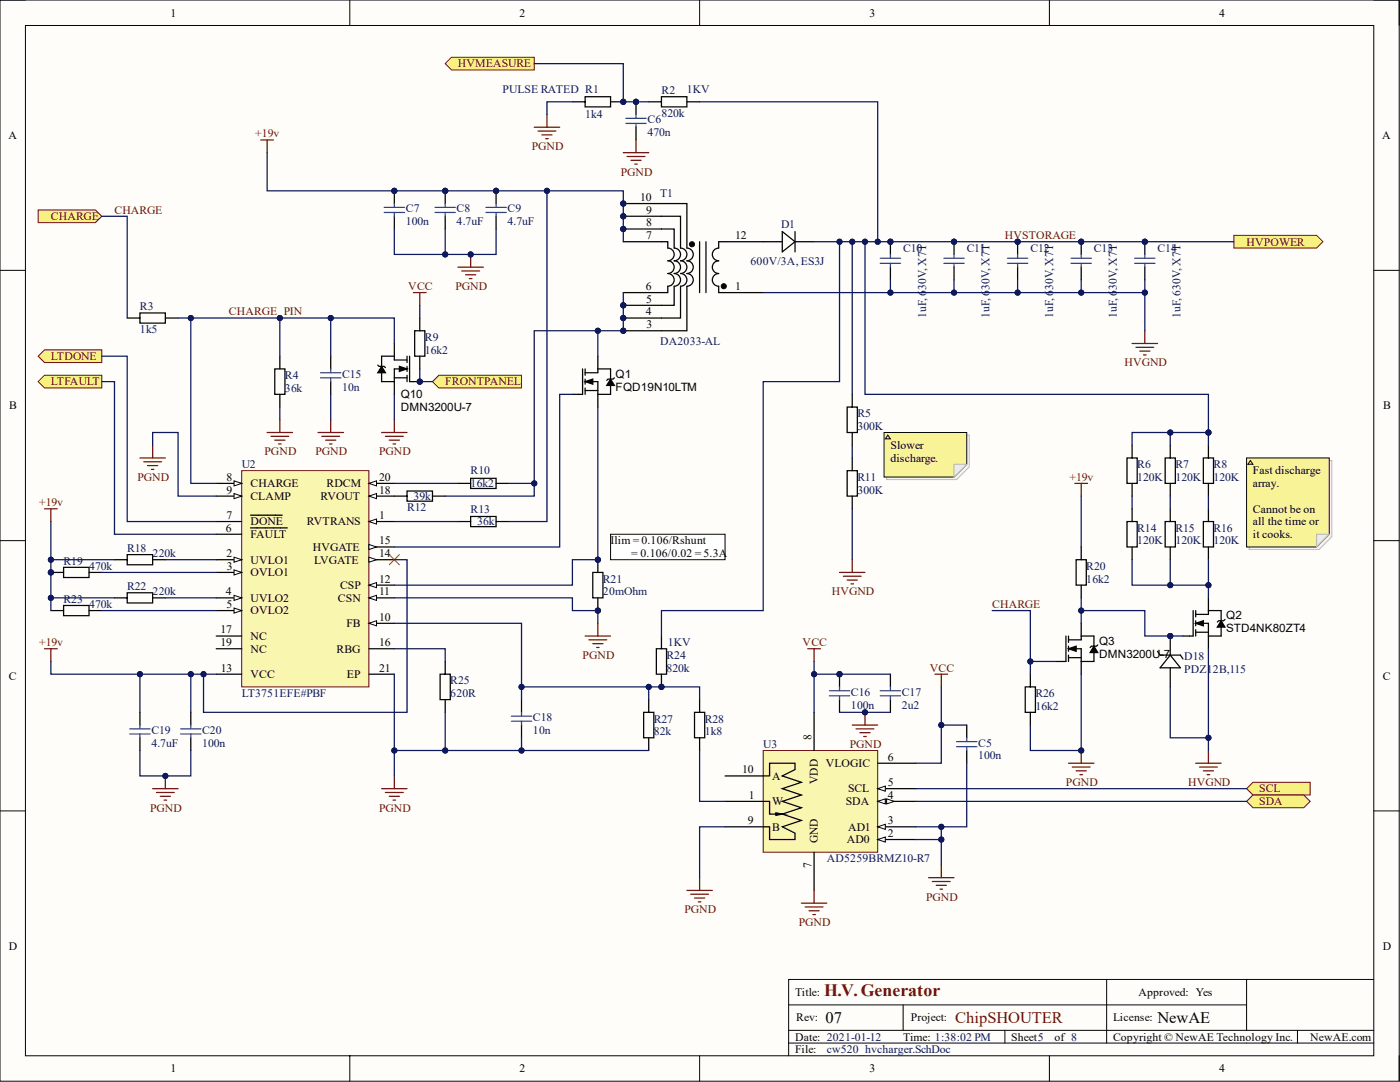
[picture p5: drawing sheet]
<svg xmlns="http://www.w3.org/2000/svg" width="279mm" height="216mm" viewBox="0 0 279 216" stroke-linecap="round" stroke-linejoin="round" font-family="sans-serif">
<defs><g id="words">
<text font-size="3.5" fill="#6d0d0e" x="164.5" y="198.7">H.V.Generator</text>
<g font-size="3.2" fill="#040504">
<text x="164.8" y="204.2">07</text>
<text x="231" y="204.2">NewAE</text>
</g>
<text font-size="3.2" fill="#6d0d0e" x="190.7" y="204.2">ChipSHOUTER</text>
<g font-size="2.3" fill="#040504">
<text x="34" y="3.3">1</text>
<text x="103.7" y="3.3">2</text>
<text x="173.6" y="3.3">3</text>
<text x="243.3" y="3.3">4</text>
<text x="1.7" y="27.8">A</text>
<text x="275.9" y="27.8">A</text>
<text x="127.8" y="40.1">10</text>
<text x="129" y="47.7">7</text>
<text x="129" y="45.2">8</text>
<text x="129" y="42.6">9</text>
<text x="146.7" y="47.7">12</text>
<text x="128.9" y="57.9">6</text>
<text x="146.7" y="57.9">1</text>
<text x="128.9" y="63">4</text>
<text x="129" y="60.4">5</text>
<text x="129" y="65.5">3</text>
<text x="122.9" y="75.4">Q1</text>
<text x="122.9" y="77.9">FQD19N10LTM</text>
<text x="1.9" y="81.6">B</text>
<text x="80" y="79.4">Q10</text>
<text x="80" y="82">DMN3200U-7</text>
<text x="276" y="81.6">B</text>
<text x="177.7" y="89.6">Slower</text>
<text x="45.2" y="95.9">8</text>
<text x="75.7" y="95.9">20</text>
<text x="177.7" y="92.1">discharge.</text>
<text x="250.1" y="94.7">Fast discharge</text>
<text x="45.2" y="98.5">9</text>
<text x="50" y="97.2">CHARGE</text>
<text x="50" y="99.8">CLAMP</text>
<text x="64" y="99.8">RVOUT</text>
<text x="65.2" y="97.2">RDCM</text>
<text x="75.7" y="98.5">18</text>
<text x="250.1" y="97.2">array.</text>
<text x="45.1" y="106.1">6</text>
<text x="45.2" y="103.6">7</text>
<text x="50" y="107.4">FAULT</text>
<text x="50" y="104.8">DONE</text>
<text x="61.3" y="104.8">RVTRANS</text>
<text x="75.7" y="103.6">1</text>
<text x="250.1" y="102.3">Cannot be on</text>
<text x="250.1" y="104.8">all the time or</text>
<text x="250.1" y="107.4">it cooks.</text>
<text x="45.2" y="111.2">2</text>
<text x="45.3" y="113.7">3</text>
<text x="50" y="112.4">UVLO1</text>
<text x="62.5" y="109.9">HVGATE</text>
<text x="62.7" y="112.4">LVGATE</text>
<text x="75.7" y="111.2">14</text>
<text x="75.7" y="108.6">15</text>
<text x="121.9" y="108.6">Ilim = 0.106/Rshunt</text>
<text x="125.9" y="111.2">= 0.106/0.02 = 5.3A</text>
<text x="45.1" y="118.8">4</text>
<text x="50" y="115">OVLO1</text>
<text x="67.9" y="117.5">CSP</text>
<text x="75.7" y="116.3">12</text>
<text x="75.7" y="118.8">11</text>
<text x="45.2" y="121.3">5</text>
<text x="50" y="120.1">UVLO2</text>
<text x="50" y="122.6">OVLO2</text>
<text x="67.4" y="120.1">CSN</text>
<text x="69.1" y="125.1">FB</text>
<text x="75.7" y="123.9">10</text>
<text x="244.7" y="123.6">Q2</text>
<text x="44" y="126.4">17</text>
<text x="44" y="128.9">19</text>
<text x="50" y="127.7">NC</text>
<text x="50" y="130.2">NC</text>
<text x="67.2" y="130.2">RBG</text>
<text x="75.7" y="128.9">16</text>
<text x="219.3" y="128.7">Q3</text>
<text x="219.3" y="131.2">DMN3200U-7</text>
<text x="244.7" y="126.1">STD4NK80ZT4</text>
<text x="1.8" y="135.6">C</text>
<text x="44.1" y="134">13</text>
<text x="50" y="135.3">VCC</text>
<text x="69.2" y="135.3">EP</text>
<text x="75.7" y="134">21</text>
<text x="275.9" y="135.6">C</text>
<text x="162" y="147.7" transform="rotate(-90 162 147.7)">8</text>
<text x="148.1" y="154.3">10</text>
<text x="154.1" y="155.6">A</text>
<text x="164.8" y="153.1">VLOGIC</text>
<text x="177.2" y="151.8">6</text>
<text x="149.4" y="159.4">1</text>
<text x="154.1" y="160.7">W</text>
<text x="163.2" y="156.4" transform="rotate(-90 163.2 156.4)">VDD</text>
<text x="168.8" y="160.7">SDA</text>
<text x="169.2" y="158.1">SCL</text>
<text x="177.2" y="159.4">4</text>
<text x="177.2" y="156.9">5</text>
<text x="149.3" y="164.5">9</text>
<text x="154.1" y="165.7">B</text>
<text x="169.2" y="165.7">AD1</text>
<text x="177.2" y="167">2</text>
<text x="177.2" y="164.5">3</text>
<text x="162" y="173.1" transform="rotate(-90 162 173.1)">7</text>
<text x="163.2" y="168.3" transform="rotate(-90 163.2 168.3)">GND</text>
<text x="169" y="168.3">AD0</text>
<text x="1.8" y="189.5">D</text>
<text x="275.9" y="189.5">D</text>
<text x="158.7" y="198.7">Title:</text>
<text x="158.9" y="203.8">Rev:</text>
<text x="181.8" y="203.8">Project:</text>
<text x="222.1" y="203.8">License:</text>
<text x="227.2" y="198.7">Approved: Yes</text>
<text x="158.7" y="207.6">Date: 2021-01-12</text>
<text x="180.2" y="207.6">Time: 1:38:02 PM</text>
<text x="201.8" y="207.6">Sheet5</text>
<text x="210.5" y="207.6">of 8</text>
<text x="222.1" y="207.6">Copyright © NewAE Technology Inc.</text>
<text x="261.5" y="207.6">NewAE.com</text>
<text x="34" y="214">1</text>
<text x="103.7" y="214">2</text>
<text x="158.7" y="210.2">File:</text>
<text x="173.6" y="214">3</text>
<text x="243.3" y="214">4</text>
</g>
<g font-size="2.3" fill="#6d0d0e">
<text x="91.4" y="13.5">HVMEASURE</text>
<text x="50.9" y="27.4">+19v</text>
<text x="106.1" y="30">PGND</text>
<text x="123.9" y="35">PGND</text>
<text x="10.2" y="43.9">CHARGE</text>
<text x="22.8" y="42.6">CHARGE</text>
<text x="200.6" y="47.7">HVSTORAGE</text>
<text x="248.8" y="49">HVPOWER</text>
<text x="81.5" y="57.9">VCC</text>
<text x="90.9" y="57.9">PGND</text>
<text x="45.7" y="63">CHARGE_PIN</text>
<text x="10.2" y="71.8">LTDONE</text>
<text x="10.2" y="76.9">LTFAULT</text>
<text x="88.9" y="76.9">FRONTPANEL</text>
<text x="224.4" y="73.1">HVGND</text>
<text x="27.4" y="95.9">PGND</text>
<text x="52.8" y="90.9">PGND</text>
<text x="63" y="90.9">PGND</text>
<text x="75.7" y="90.9">PGND</text>
<text x="213.4" y="95.9">+19v</text>
<text x="7.8" y="101">+19v</text>
<text x="166" y="118.8">HVGND</text>
<text x="198" y="121.3">CHARGE</text>
<text x="7.8" y="128.9">+19v</text>
<text x="116.3" y="131.5">PGND</text>
<text x="160.2" y="128.9">VCC</text>
<text x="185.6" y="134">VCC</text>
<text x="169.6" y="149.2">PGND</text>
<text x="30" y="161.9">PGND</text>
<text x="75.7" y="161.9">PGND</text>
<text x="212.7" y="156.9">PGND</text>
<text x="237.1" y="156.9">HVGND</text>
<text x="251.3" y="158.1">SCL</text>
<text x="251.3" y="160.7">SDA</text>
<text x="184.8" y="179.7">PGND</text>
<text x="136.6" y="182.2">PGND</text>
<text x="159.4" y="184.8">PGND</text>
</g>
<g font-size="2.3" fill="#0d185d">
<text x="100.3" y="18.5">PULSE RATED R1</text>
<text x="116.8" y="23.6">1k4</text>
<text x="132" y="18.8">R2</text>
<text x="132" y="23.4">820k</text>
<text x="137.1" y="18.5">1KV</text>
<text x="129.2" y="24.6">C6</text>
<text x="129.2" y="27.2">470n</text>
<text x="131.8" y="39.3">T1</text>
<text x="81" y="42.4">C7</text>
<text x="81" y="44.9">100n</text>
<text x="91.1" y="42.4">C8</text>
<text x="91.1" y="44.9">4.7uF</text>
<text x="101.3" y="42.4">C9</text>
<text x="101.3" y="44.9">4.7uF</text>
<text x="155.9" y="45.4">D1</text>
<text x="149.8" y="52.8">600V/3A, ES3J</text>
<text x="180.2" y="50.3">C10</text>
<text x="192.9" y="50.3">C11</text>
<text x="205.6" y="50.3">C12</text>
<text x="218.3" y="50.3">C13</text>
<text x="231" y="50.3">C14</text>
<text x="27.9" y="61.9">R3</text>
<text x="184.8" y="63.5" transform="rotate(-90 184.8 63.5)">1uF, 630V,X7T</text>
<text x="197.5" y="63.5" transform="rotate(-90 197.5 63.5)">1uF, 630V,X7T</text>
<text x="210.2" y="63.5" transform="rotate(-90 210.2 63.5)">1uF, 630V,X7T</text>
<text x="222.9" y="63.5" transform="rotate(-90 222.9 63.5)">1uF, 630V,X7T</text>
<text x="235.6" y="63.5" transform="rotate(-90 235.6 63.5)">1uF, 630V,X7T</text>
<text x="27.9" y="66.5">1k5</text>
<text x="84.8" y="68">R9</text>
<text x="84.8" y="70.6">16k2</text>
<text x="131.8" y="68.8">DA2033-AL</text>
<text x="56.9" y="75.6">R4</text>
<text x="68.3" y="75.4">C15</text>
<text x="68.3" y="77.9">10n</text>
<text x="56.9" y="78.2">36k</text>
<text x="171.1" y="83.3">R5</text>
<text x="171.1" y="85.8">300K</text>
<text x="48.2" y="93.4">U2</text>
<text x="93.9" y="94.7">R10</text>
<text x="171.1" y="95.9">R11</text>
<text x="227" y="93.4">R6</text>
<text x="227" y="95.9">120K</text>
<text x="234.6" y="93.4">R7</text>
<text x="234.6" y="95.9">120K</text>
<text x="242.2" y="93.4">R8</text>
<text x="242.2" y="95.9">120K</text>
<text x="82.5" y="99.8">39k</text>
<text x="93.9" y="97.2">16k2</text>
<text x="171.1" y="98.5">300K</text>
<text x="81.2" y="102">R12</text>
<text x="93.9" y="102.3">R13</text>
<text x="95.2" y="104.8">36k</text>
<text x="227" y="106.1">R14</text>
<text x="234.6" y="106.1">R15</text>
<text x="242.2" y="106.1">R16</text>
<text x="12.7" y="112.7">R19</text>
<text x="17.8" y="113.7">470k</text>
<text x="25.4" y="110.2">R18</text>
<text x="30.5" y="111.2">220k</text>
<text x="216.8" y="113.7">R20</text>
<text x="227" y="108.6">120K</text>
<text x="234.6" y="108.6">120K</text>
<text x="242.2" y="108.6">120K</text>
<text x="25.4" y="117.8">R22</text>
<text x="30.5" y="118.8">220k</text>
<text x="120.3" y="116.3">R21</text>
<text x="120.3" y="118.8">20mOhm</text>
<text x="216.8" y="116.3">16k2</text>
<text x="12.7" y="120.3">R23</text>
<text x="17.8" y="121.3">470k</text>
<text x="133" y="131.5">R24</text>
<text x="133.3" y="128.9">1KV</text>
<text x="236.3" y="131.7">D18</text>
<text x="89.9" y="136.6">R25</text>
<text x="133" y="134">820k</text>
<text x="236.3" y="134.3">PDZ12B,115</text>
<text x="48.2" y="139.1">LT3751EFE#PBF</text>
<text x="89.9" y="139.1">620R</text>
<text x="106.4" y="143.9">C18</text>
<text x="169.8" y="138.8">C16</text>
<text x="169.8" y="141.4">100n</text>
<text x="180" y="138.8">C17</text>
<text x="180" y="141.4">2u2</text>
<text x="206.6" y="139.1">R26</text>
<text x="206.6" y="141.6">16k2</text>
<text x="30.2" y="146.5">C19</text>
<text x="30.2" y="149">4.7uF</text>
<text x="40.4" y="146.5">C20</text>
<text x="40.4" y="149">100n</text>
<text x="106.4" y="146.5">10n</text>
<text x="130.5" y="144.2">R27</text>
<text x="130.5" y="146.7">82k</text>
<text x="140.6" y="144.2">R28</text>
<text x="140.6" y="146.7">1k8</text>
<text x="152.3" y="149.2">U3</text>
<text x="195.2" y="149">C5</text>
<text x="195.2" y="151.5">100n</text>
<text x="165" y="172.1">AD5259BRMZ10-R7</text>
<text x="165" y="210.2">cw520_hvcharger.SchDoc</text>
</g>
</g></defs>
<path d="M0 0h279.2v215.7h-279.2z" fill="#fefdfa"/>
<path d="M0 0h279.2v215.7h-279.2z" fill="none" stroke="#040504" stroke-width=".2"/>
<path d="M5.1 5.1h269.1v205.6h-269.1z" fill="#fefdfa"/>
<g fill="none" stroke="#040504" stroke-width=".2">
<path d="M0 0h5.1M5.1 5.1h269.1v205.6h-269.1zM69.8 0v5.1M139.6 0v5.1M209.4 0v5.1M274.2 0h5v5.1M0 53.9h5.1M274.2 53.9h5M0 107.9h5.1M274.2 107.9h5M0 161.8h5.1M274.2 161.8h5"/>
<path d="M220.9 195.4v12.7M248.8 195.4h-91.4v15.3M274.2 195.4h-25.4v10.2M69.8 210.7v5M139.6 210.7v5M157.4 200.5h91.4M157.4 205.6h116.8M180.2 200.5v5.1M200.5 205.6v2.5M209.4 210.7v5M258.9 205.6v2.5M274.2 208.1h-116.8"/>
<path d="M279.2 210.7v5"/>
</g>
<path d="M48.2 93.9h25.4v43.2h-25.4z" fill="#f9f6b0"/>
<path d="M48.2 93.9h25.4v43.2h-25.4z" fill="none" stroke="#6d0d0e" stroke-width=".2"/>
<path d="M73.6 104.1h5.1" fill="none" stroke="#040504" stroke-width=".25"/>
<path d="M73.6 104.1l1.5-.5v1z" fill="#f9fcfe"/>
<path d="M73.6 104.1l1.5-.5v1z" fill="none" stroke="#040504" stroke-width=".2"/>
<path d="M43.2 111.7h5" fill="none" stroke="#040504" stroke-width=".25"/>
<path d="M46.7 111.2l1.5 .5-1.5 .5z" fill="#f9fcfe"/>
<path d="M46.7 111.2l1.5 .5-1.5 .5z" fill="none" stroke="#040504" stroke-width=".2"/>
<path d="M43.2 114.2h5" fill="none" stroke="#040504" stroke-width=".25"/>
<path d="M46.7 113.7l1.5 .5-1.5 .5z" fill="#f9fcfe"/>
<path d="M46.7 113.7l1.5 .5-1.5 .5z" fill="none" stroke="#040504" stroke-width=".2"/>
<path d="M43.2 119.3h5" fill="none" stroke="#040504" stroke-width=".25"/>
<path d="M46.7 118.8l1.5 .5-1.5 .5z" fill="#f9fcfe"/>
<path d="M46.7 118.8l1.5 .5-1.5 .5z" fill="none" stroke="#040504" stroke-width=".2"/>
<path d="M43.2 121.8h5" fill="none" stroke="#040504" stroke-width=".25"/>
<path d="M46.7 121.3l1.5 .5-1.5 .5z" fill="#f9fcfe"/>
<path d="M46.7 121.3l1.5 .5-1.5 .5z" fill="none" stroke="#040504" stroke-width=".2"/>
<path d="M43.2 96.5h5M43.2 106.6h5M43.2 104.1h5M50 105.3h7.3M50 102.8h6.3" fill="none" stroke="#040504" stroke-width=".25"/>
<path d="M46.7 95.9l1.5 .6-1.5 .5z" fill="#f9fcfe"/>
<path d="M46.7 95.9l1.5 .6-1.5 .5z" fill="none" stroke="#040504" stroke-width=".2"/>
<path d="M43.2 99h5" fill="none" stroke="#040504" stroke-width=".25"/>
<path d="M46.7 98.5l1.5 .5-1.5 .5z" fill="#f9fcfe"/>
<path d="M46.7 98.5l1.5 .5-1.5 .5z" fill="none" stroke="#040504" stroke-width=".2"/>
<path d="M73.6 124.4h5.1" fill="none" stroke="#040504" stroke-width=".25"/>
<path d="M73.6 124.4l1.5-.5v1z" fill="#f9fcfe"/>
<path d="M73.6 124.4l1.5-.5v1z" fill="none" stroke="#040504" stroke-width=".2"/>
<path d="M73.6 119.3h5.1" fill="none" stroke="#040504" stroke-width=".25"/>
<path d="M73.6 119.3l1.5-.5v1z" fill="#f9fcfe"/>
<path d="M73.6 119.3l1.5-.5v1z" fill="none" stroke="#040504" stroke-width=".2"/>
<path d="M73.6 116.8h5.1" fill="none" stroke="#040504" stroke-width=".25"/>
<path d="M73.6 116.8l1.5-.5v1z" fill="#f9fcfe"/>
<path d="M73.6 116.8l1.5-.5v1z" fill="none" stroke="#040504" stroke-width=".2"/>
<path d="M73.6 111.7h5.1M43.2 134.5h5" fill="none" stroke="#040504" stroke-width=".25"/>
<path d="M73.6 111.2l1.5 .5-1.5 .5z" fill="#f9fcfe"/>
<path d="M73.6 111.2l1.5 .5-1.5 .5z" fill="none" stroke="#040504" stroke-width=".2"/>
<path d="M73.6 109.1h5.1" fill="none" stroke="#040504" stroke-width=".25"/>
<path d="M73.6 108.6l1.5 .5-1.5 .6z" fill="#f9fcfe"/>
<path d="M73.6 108.6l1.5 .5-1.5 .6z" fill="none" stroke="#040504" stroke-width=".2"/>
<path d="M73.6 99h5.1M43.2 126.9h5M73.6 129.4h5.1" fill="none" stroke="#040504" stroke-width=".25"/>
<path d="M73.6 99l1.5-.5v1z" fill="#f9fcfe"/>
<path d="M73.6 99l1.5-.5v1z" fill="none" stroke="#040504" stroke-width=".2"/>
<path d="M73.6 96.5h5.1M43.2 129.4h5" fill="none" stroke="#040504" stroke-width=".25"/>
<path d="M73.6 96.5l1.5-.6v1.1z" fill="#f9fcfe"/>
<path d="M73.6 96.5l1.5-.6v1.1z" fill="none" stroke="#040504" stroke-width=".2"/>
<path d="M73.6 134.5h5.1" fill="none" stroke="#040504" stroke-width=".25"/>
<circle cx="124.4" cy="66" r=".51" fill="#0d185d"/>
<circle cx="124.4" cy="66" r=".51" fill="none" stroke="#0d185d" stroke-width=".2"/>
<circle cx="124.4" cy="63.5" r=".51" fill="#0d185d"/>
<circle cx="124.4" cy="63.5" r=".51" fill="none" stroke="#0d185d" stroke-width=".2"/>
<circle cx="124.4" cy="60.9" r=".51" fill="#0d185d"/>
<circle cx="124.4" cy="60.9" r=".51" fill="none" stroke="#0d185d" stroke-width=".2"/>
<circle cx="124.4" cy="45.7" r=".51" fill="#0d185d"/>
<circle cx="124.4" cy="45.7" r=".51" fill="none" stroke="#0d185d" stroke-width=".2"/>
<circle cx="124.4" cy="43.2" r=".51" fill="#0d185d"/>
<circle cx="124.4" cy="43.2" r=".51" fill="none" stroke="#0d185d" stroke-width=".2"/>
<circle cx="124.4" cy="40.6" r=".51" fill="#0d185d"/>
<circle cx="124.4" cy="40.6" r=".51" fill="none" stroke="#0d185d" stroke-width=".2"/>
<path d="M124.4 66h7.6" fill="none" stroke="#040504" stroke-width=".25"/>
<circle cx="124.4" cy="66" r=".51" fill="#0d185d"/>
<circle cx="124.4" cy="66" r=".51" fill="none" stroke="#0d185d" stroke-width=".2"/>
<path d="M124.4 63.5h7.6" fill="none" stroke="#040504" stroke-width=".25"/>
<circle cx="124.4" cy="63.5" r=".51" fill="#0d185d"/>
<circle cx="124.4" cy="63.5" r=".51" fill="none" stroke="#0d185d" stroke-width=".2"/>
<path d="M124.4 60.9h7.6" fill="none" stroke="#040504" stroke-width=".25"/>
<circle cx="124.4" cy="60.9" r=".51" fill="#0d185d"/>
<circle cx="124.4" cy="60.9" r=".51" fill="none" stroke="#0d185d" stroke-width=".2"/>
<path d="M124.4 58.4h7.6M124.4 48.2h7.6M124.4 45.7h7.6" fill="none" stroke="#040504" stroke-width=".25"/>
<circle cx="124.4" cy="45.7" r=".51" fill="#0d185d"/>
<circle cx="124.4" cy="45.7" r=".51" fill="none" stroke="#0d185d" stroke-width=".2"/>
<path d="M124.4 43.2h7.6" fill="none" stroke="#040504" stroke-width=".25"/>
<circle cx="124.4" cy="43.2" r=".51" fill="#0d185d"/>
<circle cx="124.4" cy="43.2" r=".51" fill="none" stroke="#0d185d" stroke-width=".2"/>
<path d="M124.4 40.6h7.6" fill="none" stroke="#040504" stroke-width=".25"/>
<circle cx="124.4" cy="40.6" r=".51" fill="#0d185d"/>
<circle cx="124.4" cy="40.6" r=".51" fill="none" stroke="#0d185d" stroke-width=".2"/>
<path d="M132 48.2h1.3v1.3a1.27 1.27 0 0 1 1.2 1.3 1.27 1.27 0 0 1-1.2 1.2 1.27 1.27 0 0 1 1.2 1.3 1.27 1.27 0 0 1-1.2 1.3 1.27 1.27 0 0 1 1.2 1.2 1.27 1.27 0 0 1-1.2 1.3v1.3h-1.3M132 43.2h3.8v6.3a1.27 1.27 0 0 1 1.3 1.3 1.27 1.27 0 0 1-1.3 1.2 1.27 1.27 0 0 1 1.3 1.3 1.27 1.27 0 0 1-1.3 1.3 1.27 1.27 0 0 1 1.3 1.2 1.27 1.27 0 0 1-1.3 1.3v6.4h-3.8M132 40.6h5.1v8.9a1.27 1.27 0 0 1 1.3 1.3 1.27 1.27 0 0 1-1.3 1.2 1.27 1.27 0 0 1 1.3 1.3 1.27 1.27 0 0 1-1.3 1.3 1.27 1.27 0 0 1 1.3 1.2 1.27 1.27 0 0 1-1.3 1.3v8.9h-5.1M132 45.7h2.5v3.8a1.27 1.27 0 0 1 1.3 1.3 1.27 1.27 0 0 1-1.3 1.2 1.27 1.27 0 0 1 1.3 1.3 1.27 1.27 0 0 1-1.3 1.3 1.27 1.27 0 0 1 1.3 1.2 1.27 1.27 0 0 1-1.3 1.3v3.8h-2.5M139.6 48.2v10.2M140.9 48.2v10.2M152.3 48.2h-8.9v1.3a1.27 1.27 0 0 0-1.2 1.3 1.27 1.27 0 0 0 1.2 1.2 1.27 1.27 0 0 0-1.2 1.3 1.27 1.27 0 0 0 1.2 1.3 1.27 1.27 0 0 0-1.2 1.2 1.27 1.27 0 0 0 1.2 1.3v1.3h8.9" fill="none" stroke="#040504" stroke-width=".25"/>
<circle cx="144.4" cy="57.1" r=".51" fill="#040504"/>
<circle cx="144.4" cy="57.1" r=".51" fill="none" stroke="#040504" stroke-width=".2"/>
<circle cx="138.1" cy="48.7" r=".51" fill="#040504"/>
<circle cx="138.1" cy="48.7" r=".51" fill="none" stroke="#040504" stroke-width=".2"/>
<circle cx="177.7" cy="48.2" r=".51" fill="#0d185d"/>
<circle cx="177.7" cy="48.2" r=".51" fill="none" stroke="#0d185d" stroke-width=".2"/>
<path d="M177.7 48.2v2.6" fill="none" stroke="#040504" stroke-width=".25"/>
<circle cx="177.7" cy="48.2" r=".51" fill="#0d185d"/>
<circle cx="177.7" cy="48.2" r=".51" fill="none" stroke="#0d185d" stroke-width=".2"/>
<path d="M177.7 53.3v2.5" fill="none" stroke="#040504" stroke-width=".25"/>
<path d="M175.7 52.5h4M175.7 51.5h4M177.7 50.8v.7M177.7 52.5v.8" fill="none" stroke="#254fa2" stroke-width=".25"/>
<circle cx="190.4" cy="48.2" r=".51" fill="#0d185d"/>
<circle cx="190.4" cy="48.2" r=".51" fill="none" stroke="#0d185d" stroke-width=".2"/>
<path d="M190.4 48.2v2.6" fill="none" stroke="#040504" stroke-width=".25"/>
<circle cx="190.4" cy="48.2" r=".51" fill="#0d185d"/>
<circle cx="190.4" cy="48.2" r=".51" fill="none" stroke="#0d185d" stroke-width=".2"/>
<path d="M190.4 53.3v2.5" fill="none" stroke="#040504" stroke-width=".25"/>
<path d="M188.4 51.5h4M188.4 52.5h4M190.4 50.8v.7M190.4 52.5v.8" fill="none" stroke="#254fa2" stroke-width=".25"/>
<circle cx="203.1" cy="48.2" r=".51" fill="#0d185d"/>
<circle cx="203.1" cy="48.2" r=".51" fill="none" stroke="#0d185d" stroke-width=".2"/>
<path d="M203.1 48.2v2.6" fill="none" stroke="#040504" stroke-width=".25"/>
<circle cx="203.1" cy="48.2" r=".51" fill="#0d185d"/>
<circle cx="203.1" cy="48.2" r=".51" fill="none" stroke="#0d185d" stroke-width=".2"/>
<path d="M203.1 53.3v2.5" fill="none" stroke="#040504" stroke-width=".25"/>
<path d="M201.1 51.5h4M201.1 52.5h4M203.1 50.8v.7M203.1 52.5v.8" fill="none" stroke="#254fa2" stroke-width=".25"/>
<circle cx="215.8" cy="48.2" r=".51" fill="#0d185d"/>
<circle cx="215.8" cy="48.2" r=".51" fill="none" stroke="#0d185d" stroke-width=".2"/>
<path d="M215.8 48.2v2.6" fill="none" stroke="#040504" stroke-width=".25"/>
<circle cx="215.8" cy="48.2" r=".51" fill="#0d185d"/>
<circle cx="215.8" cy="48.2" r=".51" fill="none" stroke="#0d185d" stroke-width=".2"/>
<path d="M215.8 53.3v2.5" fill="none" stroke="#040504" stroke-width=".25"/>
<path d="M213.7 51.5h4.1M213.7 52.5h4.1M215.8 50.8v.7M215.8 52.5v.8" fill="none" stroke="#254fa2" stroke-width=".25"/>
<circle cx="228.5" cy="48.2" r=".51" fill="#0d185d"/>
<circle cx="228.5" cy="48.2" r=".51" fill="none" stroke="#0d185d" stroke-width=".2"/>
<path d="M228.5 48.2v2.6" fill="none" stroke="#040504" stroke-width=".25"/>
<circle cx="228.5" cy="48.2" r=".51" fill="#0d185d"/>
<circle cx="228.5" cy="48.2" r=".51" fill="none" stroke="#0d185d" stroke-width=".2"/>
<path d="M152.3 48.2h3.8M156.1 46.2l2.6 2-2.6 2.1zM158.7 48.2h3.8M158.7 46.2v4.1M228.5 53.3v2.5" fill="none" stroke="#040504" stroke-width=".25"/>
<path d="M226.4 51.5h4.1M226.4 52.5h4.1M228.5 50.8v.7M228.5 52.5v.8" fill="none" stroke="#254fa2" stroke-width=".25"/>
<path d="M246.2 47h16.5l1.3 1.2-1.3 1.3h-16.5z" fill-rule="evenodd" fill="#f6f180"/>
<path d="M246.2 47h16.5l1.3 1.2-1.3 1.3h-16.5z" fill="none" stroke="#6d0d0e" stroke-width=".2"/>
<g fill="none" stroke="#6d0d0e" stroke-width=".25">
<path d="M225.9 68.5h5.1M226.7 69.3h3.5M227.5 70.1h2M228.2 70.8h.5M228.5 66v2.5M167.5 114.2h5.1M168.3 115h3.6M169.1 115.7h2M169.8 116.5h.5M170.1 111.7v2.5M238.6 152.3h5.1M239.4 153.1h3.5"/>
<path d="M240.1 153.8h2.1M240.9 154.6h.5M241.2 149.8v2.5"/>
</g>
<g fill="none" stroke="#040504" stroke-width=".25">
<path d="M170.1 78.7v2.5M169.1 81.2h2v5.1h-2zM169.1 93.9h2v5.1h-2zM170.1 86.3v2.5M170.1 91.4v2.5M170.1 99v2.5M224.9 91.4h2v5.1h-2zM225.9 88.8v2.6M225.9 96.5v2.5M232.5 91.4h2.1v5.1h-2.1zM233.5 88.8v2.6M233.5 96.5v2.5"/>
<path d="M240.1 91.4h2.1v5.1h-2.1zM241.2 88.8v2.6M241.2 96.5v2.5M224.9 104.1h2v5h-2zM225.9 101.5v2.6M225.9 109.1v2.6M232.5 104.1h2.1v5h-2.1zM233.5 101.5v2.6M233.5 109.1v2.6M240.1 104.1h2.1v5h-2.1zM241.2 101.5v2.6M241.2 109.1v2.6"/>
</g>
<circle cx="99" cy="38.1" r=".51" fill="#0d185d"/>
<circle cx="99" cy="38.1" r=".51" fill="none" stroke="#0d185d" stroke-width=".2"/>
<path d="M99 38.1v2.5" fill="none" stroke="#040504" stroke-width=".25"/>
<circle cx="99" cy="38.1" r=".51" fill="#0d185d"/>
<circle cx="99" cy="38.1" r=".51" fill="none" stroke="#0d185d" stroke-width=".2"/>
<path d="M99 43.2v2.5" fill="none" stroke="#040504" stroke-width=".25"/>
<path d="M97 42.4h4M97 41.4h4M99 40.6v.8M99 42.4v.8" fill="none" stroke="#254fa2" stroke-width=".25"/>
<circle cx="88.9" cy="38.1" r=".51" fill="#0d185d"/>
<circle cx="88.9" cy="38.1" r=".51" fill="none" stroke="#0d185d" stroke-width=".2"/>
<path d="M88.8 38.1v2.5" fill="none" stroke="#040504" stroke-width=".25"/>
<circle cx="88.9" cy="38.1" r=".51" fill="#0d185d"/>
<circle cx="88.9" cy="38.1" r=".51" fill="none" stroke="#0d185d" stroke-width=".2"/>
<path d="M88.8 43.2v2.5M27.9 142.1v2.6M27.9 147.2v2.6M38.1 142.1v2.6M38.1 147.2v2.6" fill="none" stroke="#040504" stroke-width=".25"/>
<path d="M86.8 41.4h4.1M86.8 42.4h4.1M88.9 40.6v.8M88.9 42.4v.8M25.9 146.5h4.1M25.9 145.4h4.1M27.9 144.7v.7M27.9 146.5v.7M36 145.4h4.1M36 146.5h4.1M38.1 144.7v.7M38.1 146.5v.7" fill="none" stroke="#254fa2" stroke-width=".25"/>
<circle cx="78.7" cy="38.1" r=".51" fill="#0d185d"/>
<circle cx="78.7" cy="38.1" r=".51" fill="none" stroke="#0d185d" stroke-width=".2"/>
<path d="M78.7 38.1v2.5" fill="none" stroke="#040504" stroke-width=".25"/>
<circle cx="78.7" cy="38.1" r=".51" fill="#0d185d"/>
<circle cx="78.7" cy="38.1" r=".51" fill="none" stroke="#0d185d" stroke-width=".2"/>
<path d="M78.7 43.2v2.5" fill="none" stroke="#040504" stroke-width=".25"/>
<path d="M76.7 41.4h4M76.7 42.4h4M78.7 40.6v.8M78.7 42.4v.8" fill="none" stroke="#254fa2" stroke-width=".25"/>
<path d="M30.5 157.4h5M31.2 158.1h3.6M32 158.9h2M32.7 159.7h.6M33 154.8v2.6M76.2 157.4h5M76.9 158.1h3.6M77.7 158.9h2M78.4 159.7h.5M78.7 154.8v2.6" fill="none" stroke="#6d0d0e" stroke-width=".25"/>
<circle cx="33" cy="154.8" r=".51" fill="#0d185d"/>
<circle cx="33" cy="154.8" r=".51" fill="none" stroke="#0d185d" stroke-width=".2"/>
<path d="M91.4 53.3h5.1M92.1 54.1h3.6M92.9 54.8h2M93.7 55.6h.5M93.9 50.8v2.5" fill="none" stroke="#6d0d0e" stroke-width=".25"/>
<circle cx="93.9" cy="50.8" r=".51" fill="#0d185d"/>
<circle cx="93.9" cy="50.8" r=".51" fill="none" stroke="#0d185d" stroke-width=".2"/>
<circle cx="119.3" cy="121.8" r=".51" fill="#0d185d"/>
<circle cx="119.3" cy="121.8" r=".51" fill="none" stroke="#0d185d" stroke-width=".2"/>
<circle cx="119.3" cy="111.7" r=".51" fill="#0d185d"/>
<circle cx="119.3" cy="111.7" r=".51" fill="none" stroke="#0d185d" stroke-width=".2"/>
<path d="M119.3 119.3v2.5" fill="none" stroke="#040504" stroke-width=".25"/>
<circle cx="119.3" cy="121.8" r=".51" fill="#0d185d"/>
<circle cx="119.3" cy="121.8" r=".51" fill="none" stroke="#0d185d" stroke-width=".2"/>
<path d="M119.3 111.7v2.5" fill="none" stroke="#040504" stroke-width=".25"/>
<circle cx="119.3" cy="111.7" r=".51" fill="#0d185d"/>
<circle cx="119.3" cy="111.7" r=".51" fill="none" stroke="#0d185d" stroke-width=".2"/>
<path d="M118.3 114.2h2v5.1h-2z" fill="none" stroke="#040504" stroke-width=".25"/>
<path d="M116.8 126.9h5.1M117.5 127.7h3.6M118.3 128.4h2M119.1 129.2h.5M119.3 124.4v2.5" fill="none" stroke="#6d0d0e" stroke-width=".25"/>
<path d="M121.9 106.6h22.8v5.1h-22.8z" fill="#fff"/>
<path d="M121.9 106.6h22.8v5.1h-22.8z" fill="none" stroke="#040504" stroke-width=".2"/>
<circle cx="132" cy="137.1" r=".51" fill="#0d185d"/>
<circle cx="132" cy="137.1" r=".51" fill="none" stroke="#0d185d" stroke-width=".2"/>
<path d="M132 134.5v2.6" fill="none" stroke="#040504" stroke-width=".25"/>
<circle cx="132" cy="137.1" r=".51" fill="#0d185d"/>
<circle cx="132" cy="137.1" r=".51" fill="none" stroke="#0d185d" stroke-width=".2"/>
<path d="M129.5 139.6v2.5M131 129.4h2v5.1h-2zM132 126.9v2.5M128.5 142.1h2v5.1h-2zM129.5 147.2v2.6" fill="none" stroke="#040504" stroke-width=".25"/>
<path d="M152.3 149.8h22.9v20.3h-22.9z" fill="#f9f6b0"/>
<path d="M152.3 149.8h22.9v20.3h-22.9z" fill="none" stroke="#6d0d0e" stroke-width=".2"/>
<path d="M144.7 154.8h7.6M144.7 159.9h7.6M162.5 142.1v7.7M175.2 152.3h7.6M144.7 165h7.6M162.5 170.1v7.6M175.2 167.5h7.6" fill="none" stroke="#040504" stroke-width=".25"/>
<path d="M175.2 167.5l1.5-.5v1z" fill="#f9fcfe"/>
<path d="M175.2 167.5l1.5-.5v1z" fill="none" stroke="#040504" stroke-width=".2"/>
<path d="M175.2 165h7.6" fill="none" stroke="#040504" stroke-width=".25"/>
<path d="M175.2 165l1.5-.5v1z" fill="#f9fcfe"/>
<path d="M175.2 165l1.5-.5v1z" fill="none" stroke="#040504" stroke-width=".2"/>
<path d="M175.2 159.9h7.6" fill="none" stroke="#040504" stroke-width=".25"/>
<path d="M175.2 159.9l1.5-.5v1z" fill="#f9fcfe"/>
<path d="M175.2 159.9l1.5-.5v1z" fill="none" stroke="#040504" stroke-width=".2"/>
<path d="M176.9 159.4l1.6 .5-1.6 .5z" fill="#f9fcfe"/>
<path d="M176.9 159.4l1.6 .5-1.6 .5z" fill="none" stroke="#040504" stroke-width=".2"/>
<path d="M175.2 157.4h7.6" fill="none" stroke="#040504" stroke-width=".25"/>
<path d="M175.2 157.4l1.5-.5v1z" fill="#f9fcfe"/>
<path d="M175.2 157.4l1.5-.5v1z" fill="none" stroke="#040504" stroke-width=".2"/>
<path d="M214.8 111.7h2v5.1h-2zM215.8 109.1v2.6M215.8 116.8v2.5M152.3 159.9h1.3v2.5h2.5l-1.2-.2v.5l1.2-.3M152.3 154.8h1.3v-2.5h5.1v1.3l-2.6 1.2 3.8 1.3-3.8 1.3 3.8 1.2-3.8 1.3 3.8 1.3-3.8 1.2 3.8 1.3-3.8 1.3 2.6 1.3v1.2h-5.1v-2.5h-1.3" fill="none" stroke="#040504" stroke-width=".25"/>
<g fill="none" stroke="#6d0d0e" stroke-width=".25">
<path d="M52 27.9h2.6M53.3 27.9v2.6M214.5 96.5h2.5M215.8 96.5v2.5M137.1 177.7h5.1M137.8 178.4h3.6M138.6 179.2h2M139.4 180h.5M139.6 175.1v2.6M162.5 177.7v2.5M159.9 180.2h5.1M160.7 181h3.5"/>
<path d="M161.5 181.7h2M162.2 182.5h.5"/>
</g>
<circle cx="167.5" cy="134.5" r=".51" fill="#0d185d"/>
<circle cx="167.5" cy="134.5" r=".51" fill="none" stroke="#0d185d" stroke-width=".2"/>
<path d="M167.5 134.5v2.6" fill="none" stroke="#040504" stroke-width=".25"/>
<circle cx="167.5" cy="134.5" r=".51" fill="#0d185d"/>
<circle cx="167.5" cy="134.5" r=".51" fill="none" stroke="#0d185d" stroke-width=".2"/>
<path d="M132 19.3h5.1v2h-5.1zM129.5 20.3h2.5M137.1 20.3h2.5M104.1 139.6v2.5M167.5 139.6v2.5M177.7 134.5v2.6M177.7 139.6v2.5M104.1 144.7v2.5" fill="none" stroke="#040504" stroke-width=".25"/>
<path d="M165.5 138.8h4.1M165.5 137.8h4.1M167.5 137.1v.7M167.5 138.8v.8M175.7 138.8h4M175.7 137.8h4M177.7 137.1v.7M177.7 138.8v.8M102.1 143.9h4M102.1 142.9h4M104.1 142.1v.8M104.1 143.9v.8" fill="none" stroke="#254fa2" stroke-width=".25"/>
<circle cx="124.4" cy="20.3" r=".51" fill="#0d185d"/>
<circle cx="124.4" cy="20.3" r=".51" fill="none" stroke="#0d185d" stroke-width=".2"/>
<path d="M121.9 20.3h2.5" fill="none" stroke="#040504" stroke-width=".25"/>
<circle cx="124.4" cy="20.3" r=".51" fill="#0d185d"/>
<circle cx="124.4" cy="20.3" r=".51" fill="none" stroke="#0d185d" stroke-width=".2"/>
<path d="M116.8 19.3h5.1v2h-5.1zM114.2 20.3h2.6" fill="none" stroke="#040504" stroke-width=".25"/>
<path d="M106.6 25.4h5.1M107.4 26.2h3.5M108.1 26.9h2.1M108.9 27.7h.5M109.2 22.9v2.5" fill="none" stroke="#6d0d0e" stroke-width=".25"/>
<circle cx="126.9" cy="20.3" r=".51" fill="#0d185d"/>
<circle cx="126.9" cy="20.3" r=".51" fill="none" stroke="#0d185d" stroke-width=".2"/>
<path d="M126.9 20.3v2.6" fill="none" stroke="#040504" stroke-width=".25"/>
<circle cx="126.9" cy="20.3" r=".51" fill="#0d185d"/>
<circle cx="126.9" cy="20.3" r=".51" fill="none" stroke="#0d185d" stroke-width=".2"/>
<path d="M126.9 25.4v2.5" fill="none" stroke="#040504" stroke-width=".25"/>
<path d="M124.9 24.6h4.1M124.9 23.6h4.1M126.9 22.9v.7M126.9 24.6v.8" fill="none" stroke="#254fa2" stroke-width=".25"/>
<g fill="none" stroke="#6d0d0e" stroke-width=".25">
<path d="M124.4 30.5h5.1M125.2 31.2h3.5M125.9 32h2M126.7 32.8h.5M126.9 27.9v2.6M186.6 134.5h2.5M187.9 134.5v2.6M170.1 144.7h5.1M170.8 145.4h3.6M171.6 146.2h2M172.4 147h.5M172.6 142.1v2.6"/>
<path d="M185.3 175.1h5.1M186.1 175.9h3.5M186.8 176.7h2.1M187.6 177.4h.5M187.9 172.6v2.5"/>
</g>
<circle cx="172.6" cy="142.1" r=".51" fill="#0d185d"/>
<circle cx="172.6" cy="142.1" r=".51" fill="none" stroke="#0d185d" stroke-width=".2"/>
<path d="M88.9 12.7l1.2-1.3h16.5v2.6h-16.5z" fill-rule="evenodd" fill="#f6f180"/>
<path d="M88.8 12.7l1.3-1.3h16.5v2.6h-16.5z" fill="none" stroke="#6d0d0e" stroke-width=".2"/>
<path d="M212.7 126.9v5.1h-2M213.2 126.9v1.3M213.2 128.9v1.1M213.2 130.7v1.3M213.2 129.4h2.6v5.1M213.2 127.7h2.6M213.2 131.2h2.6M215.8 124.4v2.5" fill="none" stroke="#040504" stroke-width=".25"/>
<path d="M213.2 129.4l1.6-.5v1.1z" fill="#040504"/>
<path d="M213.2 129.4l1.6-.5v1.1zM215.8 126.9v.8" fill="none" stroke="#040504" stroke-width=".25"/>
<path d="M218.3 128.9l.8 1.3h-1.5z" fill="#040504"/>
<path d="M215.8 126.9h2.5v2M218.3 128.9l.8 1.3h-1.5zM218.3 130.2v1.8h-2.5M219.1 128.7l-.3 .2h-1l-.2 .3" fill="none" stroke="#040504" stroke-width=".25"/>
<path d="M213.2 152.3h5.1M214 153.1h3.6M214.8 153.8h2M215.5 154.6h.5M215.8 149.8v2.5" fill="none" stroke="#6d0d0e" stroke-width=".25"/>
<circle cx="215.8" cy="149.8" r=".51" fill="#0d185d"/>
<circle cx="215.8" cy="149.8" r=".51" fill="none" stroke="#0d185d" stroke-width=".2"/>
<path d="M22.8 111.7h2.6M22.8 119.3h2.6M25.4 110.7h5.1v2h-5.1zM25.4 118.3h5.1v2h-5.1zM30.5 111.7h2.5M30.5 119.3h2.5M204.6 137.1h2v5h-2zM205.6 134.5v2.6M205.6 142.1v2.6" fill="none" stroke="#040504" stroke-width=".25"/>
<circle cx="10.2" cy="114.2" r=".51" fill="#0d185d"/>
<circle cx="10.2" cy="114.2" r=".51" fill="none" stroke="#0d185d" stroke-width=".2"/>
<path d="M10.2 114.2h2.5M17.8 114.2h2.5" fill="none" stroke="#040504" stroke-width=".25"/>
<circle cx="10.2" cy="114.2" r=".51" fill="#0d185d"/>
<circle cx="10.2" cy="114.2" r=".51" fill="none" stroke="#0d185d" stroke-width=".2"/>
<path d="M25.4 63.5h2.5M27.9 62.4h5.1v2.1h-5.1zM33 63.5h2.5M54.8 73.6h2.1v5.1h-2.1zM55.8 71.1v2.5M55.8 78.7v2.5M66 71.1v2.5M66 76.2v2.5M12.7 113.2h5.1v2h-5.1zM10.2 121.8h2.5M12.7 120.8h5.1v2.1h-5.1zM17.8 121.8h2.5" fill="none" stroke="#040504" stroke-width=".25"/>
<path d="M63.5 86.3h5M64.2 87.1h3.6M65 87.8h2M65.7 88.6h.6M66 83.8v2.5M8.9 101.5h2.5M10.2 101.5v2.6M8.9 129.4h2.5M10.2 129.4v2.6" fill="none" stroke="#6d0d0e" stroke-width=".25"/>
<path d="M64 74.4h4M64 75.4h4M66 73.6v.8M66 75.4v.8" fill="none" stroke="#254fa2" stroke-width=".25"/>
<path d="M7.6 41.9h11.4l1.3 1.3-1.3 1.2h-11.4z" fill-rule="evenodd" fill="#f6f180"/>
<path d="M7.6 41.9h11.4l1.3 1.3-1.3 1.2h-11.4z" fill="none" stroke="#6d0d0e" stroke-width=".2"/>
<path d="M78.7 99h2.5M81.2 98h5.1v2h-5.1zM86.3 99h2.5M91.4 96.5h2.5M93.9 95.4h5.1v2.1h-5.1zM99 96.5h2.5M91.4 104.1h2.5M93.9 103.1h5.1v2h-5.1zM99 104.1h2.5M87.8 134.5h2.1v5.1h-2.1zM88.8 132v2.5M88.8 139.6v2.5" fill="none" stroke="#040504" stroke-width=".25"/>
<path d="M7.6 71.1l1.3-1.3h11.4v2.5h-11.4z" fill-rule="evenodd" fill="#f6f180"/>
<path d="M7.6 71.1l1.3-1.3h11.4v2.5h-11.4z" fill="none" stroke="#6d0d0e" stroke-width=".2"/>
<path d="M7.6 76.1l1.3-1.2h11.4v2.5h-11.4z" fill-rule="evenodd" fill="#f6f180"/>
<path d="M7.6 76.2l1.3-1.3h11.4v2.5h-11.4z" fill="none" stroke="#6d0d0e" stroke-width=".2"/>
<path d="M248.8 157.4l1.3-1.3h11.4v2.5h-11.4z" fill-rule="evenodd" fill="#f6f180"/>
<path d="M248.8 157.4l1.3-1.3h11.4v2.5h-11.4z" fill="none" stroke="#6d0d0e" stroke-width=".2"/>
<path d="M248.8 159.9l1.3-1.3h10.1l1.3 1.3-1.3 1.3h-10.1z" fill-rule="evenodd" fill="#f6f180"/>
<path d="M248.8 159.9l1.3-1.3h10.1l1.3 1.3-1.3 1.3h-10.1z" fill="none" stroke="#6d0d0e" stroke-width=".2"/>
<path d="M27.9 91.4h5.1M28.7 92.1h3.5M29.4 92.9h2.1M30.2 93.7h.5M30.5 88.8v2.6" fill="none" stroke="#6d0d0e" stroke-width=".25"/>
<path d="M116.3 73.6v5.1h-2.1M116.8 76.2h2.5v5M116.8 74.4h2.5M116.8 77.9h2.5M116.8 73.6v1.3M116.8 75.6v1.1M116.8 77.4v1.3M119.3 71.1v2.5" fill="none" stroke="#040504" stroke-width=".25"/>
<path d="M116.8 76.1l1.5-.5v1.1z" fill="#040504"/>
<path d="M116.8 76.2l1.5-.6v1.1zM119.3 73.6v.8" fill="none" stroke="#040504" stroke-width=".25"/>
<path d="M121.9 75.6l.7 1.3h-1.5z" fill="#040504"/>
<g fill="none" stroke="#040504" stroke-width=".25">
<path d="M119.3 73.6h2.6v2M121.9 75.6l.7 1.3h-1.5zM121.9 76.9v1.8h-2.6M122.6 75.4l-.2 .2h-1.1l-.2 .3M241.2 119.3v2.5M139.6 139.6v2.5M238.1 121.8v5.1h-2M238.6 121.8v1.3M238.6 123.9v1M238.6 125.6v1.3M238.6 124.4h2.6v5M238.6 122.6h2.6"/>
<path d="M238.6 126.2h2.6M138.6 142.1h2v5.1h-2zM139.6 147.2v2.6M192.9 144.7v2.5M192.9 149.8v2.5"/>
</g>
<path d="M161.2 129.4h2.5M162.5 129.4v2.6" fill="none" stroke="#6d0d0e" stroke-width=".25"/>
<path d="M190.9 148h4.1M190.9 149h4.1M192.9 147.2v.8M192.9 149v.8" fill="none" stroke="#254fa2" stroke-width=".25"/>
<path d="M77.7 110.7l2 2M79.7 110.7l-2 2" fill="none" stroke="#ee1d23" stroke-width=".2"/>
<path d="M238.6 124.4l1.6-.5v1z" fill="#040504"/>
<path d="M238.6 124.4l1.5-.5v1zM241.2 121.8v.8" fill="none" stroke="#040504" stroke-width=".25"/>
<path d="M243.7 123.9l.8 1.2h-1.6z" fill="#040504"/>
<path d="M241.2 121.8h2.5v2.1M243.7 123.9l.8 1.2h-1.6zM243.7 125.1v1.8h-2.5M244.5 123.6l-.3 .3h-1l-.3 .2" fill="none" stroke="#040504" stroke-width=".25"/>
<circle cx="83.8" cy="76.1" r=".51" fill="#0d185d"/>
<circle cx="83.8" cy="76.2" r=".51" fill="none" stroke="#0d185d" stroke-width=".2"/>
<path d="M78.7 68.5v2.6M78.7 76.2v2.5M82.5 76.2h1.3" fill="none" stroke="#040504" stroke-width=".25"/>
<circle cx="83.8" cy="76.1" r=".51" fill="#0d185d"/>
<circle cx="83.8" cy="76.2" r=".51" fill="none" stroke="#0d185d" stroke-width=".2"/>
<path d="M78.7 71.8h2.5M78.7 75.4h2.5M81.2 71.1v1.2M81.2 73.1v1M81.2 74.9v1.3M81.2 73.6h-2.5v2.6M81.7 71.1v5.1h.8" fill="none" stroke="#040504" stroke-width=".25"/>
<path d="M79.7 73.1l1.5 .5-1.5 .5z" fill="#040504"/>
<path d="M78.7 71.1v.7M79.7 73.1l1.5 .5-1.5 .5z" fill="none" stroke="#040504" stroke-width=".25"/>
<path d="M76.2 73.1l.7 1.3h-1.5z" fill="#040504"/>
<path d="M75.4 72.9l.2 .2h1.1l.2 .3M76.2 73.1l.7 1.3h-1.5zM76.2 74.4v1.8h2.5M78.7 71.1h-2.5v2" fill="none" stroke="#040504" stroke-width=".25"/>
<path d="M86.3 76.1l1.3-1.2h16.5v2.5h-16.5z" fill-rule="evenodd" fill="#f6f180"/>
<path d="M86.3 76.2l1.3-1.3h16.5v2.5h-16.5z" fill="none" stroke="#6d0d0e" stroke-width=".2"/>
<path d="M53.3 86.3h5.1M54.1 87.1h3.5M54.8 87.8h2.1M55.6 88.6h.5M55.8 83.8v2.5M76.2 86.3h5M76.9 87.1h3.6M77.7 87.8h2M78.4 88.6h.5M78.7 83.8v2.5" fill="none" stroke="#6d0d0e" stroke-width=".25"/>
<path d="M82.8 66h2v5.1h-2zM83.8 63.5v2.5M83.8 71.1v2.5" fill="none" stroke="#040504" stroke-width=".25"/>
<circle cx="233.6" cy="126.9" r=".51" fill="#0d185d"/>
<circle cx="233.6" cy="126.9" r=".51" fill="none" stroke="#0d185d" stroke-width=".2"/>
<path d="M233.5 126.9v3.8M233.5 133.3v3.8" fill="none" stroke="#040504" stroke-width=".25"/>
<circle cx="233.6" cy="126.9" r=".51" fill="#0d185d"/>
<circle cx="233.6" cy="126.9" r=".51" fill="none" stroke="#0d185d" stroke-width=".2"/>
<path d="M231 130l.5 .7h4.1l.5 .8M233.5 130.7l2.1 2.6h-4.1z" fill="none" stroke="#040504" stroke-width=".25"/>
<path d="M82.5 58.4h2.5M83.8 58.4v2.5" fill="none" stroke="#6d0d0e" stroke-width=".25"/>
<path d="M228.5 55.8v2.6h-76.2" fill="none" stroke="#0d185d" stroke-width=".25"/>
<circle cx="177.7" cy="58.4" r=".51" fill="#0d185d"/>
<circle cx="177.7" cy="58.4" r=".51" fill="none" stroke="#0d185d" stroke-width=".2"/>
<circle cx="190.4" cy="58.4" r=".51" fill="#0d185d"/>
<circle cx="190.4" cy="58.4" r=".51" fill="none" stroke="#0d185d" stroke-width=".2"/>
<circle cx="203.1" cy="58.4" r=".51" fill="#0d185d"/>
<circle cx="203.1" cy="58.4" r=".51" fill="none" stroke="#0d185d" stroke-width=".2"/>
<circle cx="215.8" cy="58.4" r=".51" fill="#0d185d"/>
<circle cx="215.8" cy="58.4" r=".51" fill="none" stroke="#0d185d" stroke-width=".2"/>
<circle cx="228.5" cy="58.4" r=".51" fill="#0d185d"/>
<circle cx="228.5" cy="58.4" r=".51" fill="none" stroke="#0d185d" stroke-width=".2"/>
<path d="M215.8 55.8v2.6" fill="none" stroke="#0d185d" stroke-width=".25"/>
<circle cx="215.8" cy="58.4" r=".51" fill="#0d185d"/>
<circle cx="215.8" cy="58.4" r=".51" fill="none" stroke="#0d185d" stroke-width=".2"/>
<path d="M203.1 55.8v2.6" fill="none" stroke="#0d185d" stroke-width=".25"/>
<circle cx="203.1" cy="58.4" r=".51" fill="#0d185d"/>
<circle cx="203.1" cy="58.4" r=".51" fill="none" stroke="#0d185d" stroke-width=".2"/>
<path d="M190.4 55.8v2.6" fill="none" stroke="#0d185d" stroke-width=".25"/>
<circle cx="190.4" cy="58.4" r=".51" fill="#0d185d"/>
<circle cx="190.4" cy="58.4" r=".51" fill="none" stroke="#0d185d" stroke-width=".2"/>
<path d="M177.7 55.8v2.6" fill="none" stroke="#0d185d" stroke-width=".25"/>
<circle cx="177.7" cy="58.4" r=".51" fill="#0d185d"/>
<circle cx="177.7" cy="58.4" r=".51" fill="none" stroke="#0d185d" stroke-width=".2"/>
<path d="M228.5 58.4v7.6" fill="none" stroke="#0d185d" stroke-width=".25"/>
<circle cx="228.5" cy="58.4" r=".51" fill="#0d185d"/>
<circle cx="228.5" cy="58.4" r=".51" fill="none" stroke="#0d185d" stroke-width=".2"/>
<path d="M241.2 86.3v2.5" fill="none" stroke="#0d185d" stroke-width=".25"/>
<circle cx="241.2" cy="86.3" r=".51" fill="#0d185d"/>
<circle cx="241.2" cy="86.3" r=".51" fill="none" stroke="#0d185d" stroke-width=".2"/>
<path d="M233.5 86.3v2.5" fill="none" stroke="#0d185d" stroke-width=".25"/>
<circle cx="233.6" cy="86.3" r=".51" fill="#0d185d"/>
<circle cx="233.6" cy="86.3" r=".51" fill="none" stroke="#0d185d" stroke-width=".2"/>
<path d="M225.9 99v2.5M233.5 99v2.5M241.2 99v2.5M233.5 111.7v5.1" fill="none" stroke="#0d185d" stroke-width=".25"/>
<circle cx="233.6" cy="116.8" r=".51" fill="#0d185d"/>
<circle cx="233.6" cy="116.8" r=".51" fill="none" stroke="#0d185d" stroke-width=".2"/>
<path d="M172.6 48.2v30.5h68.6v7.6" fill="none" stroke="#0d185d" stroke-width=".25"/>
<circle cx="172.6" cy="48.2" r=".51" fill="#0d185d"/>
<circle cx="172.6" cy="48.2" r=".51" fill="none" stroke="#0d185d" stroke-width=".2"/>
<circle cx="241.2" cy="86.3" r=".51" fill="#0d185d"/>
<circle cx="241.2" cy="86.3" r=".51" fill="none" stroke="#0d185d" stroke-width=".2"/>
<path d="M170.1 48.2v30.5" fill="none" stroke="#0d185d" stroke-width=".25"/>
<circle cx="170.1" cy="48.2" r=".51" fill="#0d185d"/>
<circle cx="170.1" cy="48.2" r=".51" fill="none" stroke="#0d185d" stroke-width=".2"/>
<path d="M124.4 58.4v7.6h-5.1v5.1M170.1 88.8v2.6M170.1 101.5v10.2" fill="none" stroke="#0d185d" stroke-width=".25"/>
<circle cx="124.4" cy="60.9" r=".51" fill="#0d185d"/>
<circle cx="124.4" cy="60.9" r=".51" fill="none" stroke="#0d185d" stroke-width=".2"/>
<circle cx="124.4" cy="63.5" r=".51" fill="#0d185d"/>
<circle cx="124.4" cy="63.5" r=".51" fill="none" stroke="#0d185d" stroke-width=".2"/>
<circle cx="124.4" cy="66" r=".51" fill="#0d185d"/>
<circle cx="124.4" cy="66" r=".51" fill="none" stroke="#0d185d" stroke-width=".2"/>
<circle cx="119.3" cy="66" r=".51" fill="#0d185d"/>
<circle cx="119.3" cy="66" r=".51" fill="none" stroke="#0d185d" stroke-width=".2"/>
<path d="M241.2 86.3h-15.3v2.5" fill="none" stroke="#0d185d" stroke-width=".25"/>
<circle cx="233.6" cy="86.3" r=".51" fill="#0d185d"/>
<circle cx="233.6" cy="86.3" r=".51" fill="none" stroke="#0d185d" stroke-width=".2"/>
<circle cx="241.2" cy="86.3" r=".51" fill="#0d185d"/>
<circle cx="241.2" cy="86.3" r=".51" fill="none" stroke="#0d185d" stroke-width=".2"/>
<path d="M78.7 96.5h12.7M78.7 104.1h12.7M43.2 134.5h-15.3v7.6" fill="none" stroke="#0d185d" stroke-width=".25"/>
<circle cx="40.6" cy="134.5" r=".51" fill="#0d185d"/>
<circle cx="40.6" cy="134.5" r=".51" fill="none" stroke="#0d185d" stroke-width=".2"/>
<circle cx="38.1" cy="134.5" r=".51" fill="#0d185d"/>
<circle cx="38.1" cy="134.5" r=".51" fill="none" stroke="#0d185d" stroke-width=".2"/>
<circle cx="27.9" cy="134.5" r=".51" fill="#0d185d"/>
<circle cx="27.9" cy="134.5" r=".51" fill="none" stroke="#0d185d" stroke-width=".2"/>
<path d="M38.1 134.5v7.6" fill="none" stroke="#0d185d" stroke-width=".25"/>
<circle cx="38.1" cy="134.5" r=".51" fill="#0d185d"/>
<circle cx="38.1" cy="134.5" r=".51" fill="none" stroke="#0d185d" stroke-width=".2"/>
<path d="M27.9 149.8v5h10.2v-5" fill="none" stroke="#0d185d" stroke-width=".25"/>
<circle cx="33" cy="154.8" r=".51" fill="#0d185d"/>
<circle cx="33" cy="154.8" r=".51" fill="none" stroke="#0d185d" stroke-width=".2"/>
<path d="M119.3 66h-12.7v30.5h-5.1" fill="none" stroke="#0d185d" stroke-width=".25"/>
<circle cx="106.6" cy="96.5" r=".51" fill="#0d185d"/>
<circle cx="106.6" cy="96.5" r=".51" fill="none" stroke="#0d185d" stroke-width=".2"/>
<circle cx="119.3" cy="66" r=".51" fill="#0d185d"/>
<circle cx="119.3" cy="66" r=".51" fill="none" stroke="#0d185d" stroke-width=".2"/>
<path d="M106.6 96.5v2.5h-17.8" fill="none" stroke="#0d185d" stroke-width=".25"/>
<circle cx="106.6" cy="96.5" r=".51" fill="#0d185d"/>
<circle cx="106.6" cy="96.5" r=".51" fill="none" stroke="#0d185d" stroke-width=".2"/>
<path d="M109.2 38.1h15.2v10.1" fill="none" stroke="#0d185d" stroke-width=".25"/>
<circle cx="109.2" cy="38.1" r=".51" fill="#0d185d"/>
<circle cx="109.2" cy="38.1" r=".51" fill="none" stroke="#0d185d" stroke-width=".2"/>
<circle cx="124.4" cy="40.6" r=".51" fill="#0d185d"/>
<circle cx="124.4" cy="40.6" r=".51" fill="none" stroke="#0d185d" stroke-width=".2"/>
<circle cx="124.4" cy="43.2" r=".51" fill="#0d185d"/>
<circle cx="124.4" cy="43.2" r=".51" fill="none" stroke="#0d185d" stroke-width=".2"/>
<circle cx="124.4" cy="45.7" r=".51" fill="#0d185d"/>
<circle cx="124.4" cy="45.7" r=".51" fill="none" stroke="#0d185d" stroke-width=".2"/>
<path d="M78.7 45.7v5.1h20.3v-5.1" fill="none" stroke="#0d185d" stroke-width=".25"/>
<circle cx="93.9" cy="50.8" r=".51" fill="#0d185d"/>
<circle cx="93.9" cy="50.8" r=".51" fill="none" stroke="#0d185d" stroke-width=".2"/>
<circle cx="88.9" cy="50.8" r=".51" fill="#0d185d"/>
<circle cx="88.9" cy="50.8" r=".51" fill="none" stroke="#0d185d" stroke-width=".2"/>
<path d="M88.8 45.7v5.1" fill="none" stroke="#0d185d" stroke-width=".25"/>
<circle cx="88.9" cy="50.8" r=".51" fill="#0d185d"/>
<circle cx="88.9" cy="50.8" r=".51" fill="none" stroke="#0d185d" stroke-width=".2"/>
<path d="M119.3 81.2v30.5h-5.1v5.1h-35.5" fill="none" stroke="#0d185d" stroke-width=".25"/>
<circle cx="119.3" cy="111.7" r=".51" fill="#0d185d"/>
<circle cx="119.3" cy="111.7" r=".51" fill="none" stroke="#0d185d" stroke-width=".2"/>
<path d="M78.7 119.3h35.5v2.5h5.1v2.6" fill="none" stroke="#0d185d" stroke-width=".25"/>
<circle cx="119.3" cy="121.8" r=".51" fill="#0d185d"/>
<circle cx="119.3" cy="121.8" r=".51" fill="none" stroke="#0d185d" stroke-width=".2"/>
<path d="M167.5 48.2v28h-15.2v45.6h-20.3v5.1" fill="none" stroke="#0d185d" stroke-width=".25"/>
<circle cx="167.5" cy="48.2" r=".51" fill="#0d185d"/>
<circle cx="167.5" cy="48.2" r=".51" fill="none" stroke="#0d185d" stroke-width=".2"/>
<path d="M162.5 48.2h83.7M144.7 165h-5.1v10.1" fill="none" stroke="#0d185d" stroke-width=".25"/>
<circle cx="167.5" cy="48.2" r=".51" fill="#0d185d"/>
<circle cx="167.5" cy="48.2" r=".51" fill="none" stroke="#0d185d" stroke-width=".2"/>
<circle cx="170.1" cy="48.2" r=".51" fill="#0d185d"/>
<circle cx="170.1" cy="48.2" r=".51" fill="none" stroke="#0d185d" stroke-width=".2"/>
<circle cx="172.6" cy="48.2" r=".51" fill="#0d185d"/>
<circle cx="172.6" cy="48.2" r=".51" fill="none" stroke="#0d185d" stroke-width=".2"/>
<circle cx="175.2" cy="48.2" r=".51" fill="#0d185d"/>
<circle cx="175.2" cy="48.2" r=".51" fill="none" stroke="#0d185d" stroke-width=".2"/>
<circle cx="177.7" cy="48.2" r=".51" fill="#0d185d"/>
<circle cx="177.7" cy="48.2" r=".51" fill="none" stroke="#0d185d" stroke-width=".2"/>
<circle cx="190.4" cy="48.2" r=".51" fill="#0d185d"/>
<circle cx="190.4" cy="48.2" r=".51" fill="none" stroke="#0d185d" stroke-width=".2"/>
<circle cx="203.1" cy="48.2" r=".51" fill="#0d185d"/>
<circle cx="203.1" cy="48.2" r=".51" fill="none" stroke="#0d185d" stroke-width=".2"/>
<circle cx="215.8" cy="48.2" r=".51" fill="#0d185d"/>
<circle cx="215.8" cy="48.2" r=".51" fill="none" stroke="#0d185d" stroke-width=".2"/>
<circle cx="228.5" cy="48.2" r=".51" fill="#0d185d"/>
<circle cx="228.5" cy="48.2" r=".51" fill="none" stroke="#0d185d" stroke-width=".2"/>
<path d="M215.8 99v10.1M162.5 132v10.1" fill="none" stroke="#0d185d" stroke-width=".25"/>
<circle cx="162.5" cy="134.5" r=".51" fill="#0d185d"/>
<circle cx="162.5" cy="134.5" r=".51" fill="none" stroke="#0d185d" stroke-width=".2"/>
<path d="M114.2 20.3h-5v2.6M139.6 20.3h35.6v27.9" fill="none" stroke="#0d185d" stroke-width=".25"/>
<circle cx="175.2" cy="48.2" r=".51" fill="#0d185d"/>
<circle cx="175.2" cy="48.2" r=".51" fill="none" stroke="#0d185d" stroke-width=".2"/>
<path d="M182.8 165h5.1v2.5h-5.1" fill="none" stroke="#0d185d" stroke-width=".25"/>
<circle cx="187.9" cy="167.5" r=".51" fill="#0d185d"/>
<circle cx="187.9" cy="167.5" r=".51" fill="none" stroke="#0d185d" stroke-width=".2"/>
<circle cx="187.9" cy="165" r=".51" fill="#0d185d"/>
<circle cx="187.9" cy="165" r=".51" fill="none" stroke="#0d185d" stroke-width=".2"/>
<path d="M187.9 167.5v5.1" fill="none" stroke="#0d185d" stroke-width=".25"/>
<circle cx="187.9" cy="167.5" r=".51" fill="#0d185d"/>
<circle cx="187.9" cy="167.5" r=".51" fill="none" stroke="#0d185d" stroke-width=".2"/>
<path d="M162.5 134.5h15.2" fill="none" stroke="#0d185d" stroke-width=".25"/>
<circle cx="162.5" cy="134.5" r=".51" fill="#0d185d"/>
<circle cx="162.5" cy="134.5" r=".51" fill="none" stroke="#0d185d" stroke-width=".2"/>
<circle cx="167.5" cy="134.5" r=".51" fill="#0d185d"/>
<circle cx="167.5" cy="134.5" r=".51" fill="none" stroke="#0d185d" stroke-width=".2"/>
<path d="M167.5 142.1h10.2" fill="none" stroke="#0d185d" stroke-width=".25"/>
<circle cx="172.6" cy="142.1" r=".51" fill="#0d185d"/>
<circle cx="172.6" cy="142.1" r=".51" fill="none" stroke="#0d185d" stroke-width=".2"/>
<path d="M104.1 137.1v2.5" fill="none" stroke="#0d185d" stroke-width=".25"/>
<circle cx="104.1" cy="137.1" r=".51" fill="#0d185d"/>
<circle cx="104.1" cy="137.1" r=".51" fill="none" stroke="#0d185d" stroke-width=".2"/>
<path d="M104.1 147.2v2.6" fill="none" stroke="#0d185d" stroke-width=".25"/>
<circle cx="104.1" cy="149.8" r=".51" fill="#0d185d"/>
<circle cx="104.1" cy="149.8" r=".51" fill="none" stroke="#0d185d" stroke-width=".2"/>
<path d="M106.6 12.7h17.8v7.6h5.1" fill="none" stroke="#0d185d" stroke-width=".25"/>
<circle cx="126.9" cy="20.3" r=".51" fill="#0d185d"/>
<circle cx="126.9" cy="20.3" r=".51" fill="none" stroke="#0d185d" stroke-width=".2"/>
<circle cx="124.4" cy="20.3" r=".51" fill="#0d185d"/>
<circle cx="124.4" cy="20.3" r=".51" fill="none" stroke="#0d185d" stroke-width=".2"/>
<path d="M53.3 30.5v7.6h55.9v66h-7.7" fill="none" stroke="#0d185d" stroke-width=".25"/>
<circle cx="109.2" cy="38.1" r=".51" fill="#0d185d"/>
<circle cx="109.2" cy="38.1" r=".51" fill="none" stroke="#0d185d" stroke-width=".2"/>
<circle cx="99" cy="38.1" r=".51" fill="#0d185d"/>
<circle cx="99" cy="38.1" r=".51" fill="none" stroke="#0d185d" stroke-width=".2"/>
<circle cx="88.9" cy="38.1" r=".51" fill="#0d185d"/>
<circle cx="88.9" cy="38.1" r=".51" fill="none" stroke="#0d185d" stroke-width=".2"/>
<circle cx="78.7" cy="38.1" r=".51" fill="#0d185d"/>
<circle cx="78.7" cy="38.1" r=".51" fill="none" stroke="#0d185d" stroke-width=".2"/>
<path d="M210.7 132h-5.1v2.5" fill="none" stroke="#0d185d" stroke-width=".25"/>
<circle cx="205.6" cy="132" r=".51" fill="#0d185d"/>
<circle cx="205.6" cy="132" r=".51" fill="none" stroke="#0d185d" stroke-width=".2"/>
<path d="M215.8 134.5v15.3h-10.2v-5.1" fill="none" stroke="#0d185d" stroke-width=".25"/>
<circle cx="215.8" cy="149.8" r=".51" fill="#0d185d"/>
<circle cx="215.8" cy="149.8" r=".51" fill="none" stroke="#0d185d" stroke-width=".2"/>
<path d="M198 121.8h7.6v10.2" fill="none" stroke="#0d185d" stroke-width=".25"/>
<circle cx="205.6" cy="132" r=".51" fill="#0d185d"/>
<circle cx="205.6" cy="132" r=".51" fill="none" stroke="#0d185d" stroke-width=".2"/>
<path d="M10.2 104.1v17.7M20.3 114.2h22.9M33 111.7h10.2M33 119.3h10.2M20.3 121.8h22.9" fill="none" stroke="#0d185d" stroke-width=".25"/>
<circle cx="10.2" cy="119.3" r=".51" fill="#0d185d"/>
<circle cx="10.2" cy="119.3" r=".51" fill="none" stroke="#0d185d" stroke-width=".2"/>
<circle cx="10.2" cy="114.2" r=".51" fill="#0d185d"/>
<circle cx="10.2" cy="114.2" r=".51" fill="none" stroke="#0d185d" stroke-width=".2"/>
<circle cx="10.2" cy="111.7" r=".51" fill="#0d185d"/>
<circle cx="10.2" cy="111.7" r=".51" fill="none" stroke="#0d185d" stroke-width=".2"/>
<path d="M10.2 111.7h12.6" fill="none" stroke="#0d185d" stroke-width=".25"/>
<circle cx="10.2" cy="111.7" r=".51" fill="#0d185d"/>
<circle cx="10.2" cy="111.7" r=".51" fill="none" stroke="#0d185d" stroke-width=".2"/>
<path d="M10.2 119.3h12.6" fill="none" stroke="#0d185d" stroke-width=".25"/>
<circle cx="10.2" cy="119.3" r=".51" fill="#0d185d"/>
<circle cx="10.2" cy="119.3" r=".51" fill="none" stroke="#0d185d" stroke-width=".2"/>
<path d="M10.2 132v2.5h17.7" fill="none" stroke="#0d185d" stroke-width=".25"/>
<circle cx="27.9" cy="134.5" r=".51" fill="#0d185d"/>
<circle cx="27.9" cy="134.5" r=".51" fill="none" stroke="#0d185d" stroke-width=".2"/>
<path d="M55.8 71.1v-7.6h-17.7v33h5.1M66 78.7v5.1" fill="none" stroke="#0d185d" stroke-width=".25"/>
<circle cx="38.1" cy="63.5" r=".51" fill="#0d185d"/>
<circle cx="38.1" cy="63.5" r=".51" fill="none" stroke="#0d185d" stroke-width=".2"/>
<circle cx="55.8" cy="63.5" r=".51" fill="#0d185d"/>
<circle cx="55.8" cy="63.5" r=".51" fill="none" stroke="#0d185d" stroke-width=".2"/>
<path d="M55.8 63.5h10.2v7.6" fill="none" stroke="#0d185d" stroke-width=".25"/>
<circle cx="55.8" cy="63.5" r=".51" fill="#0d185d"/>
<circle cx="55.8" cy="63.5" r=".51" fill="none" stroke="#0d185d" stroke-width=".2"/>
<circle cx="66" cy="63.5" r=".51" fill="#0d185d"/>
<circle cx="66" cy="63.5" r=".51" fill="none" stroke="#0d185d" stroke-width=".2"/>
<path d="M35.5 63.5h2.6" fill="none" stroke="#0d185d" stroke-width=".25"/>
<circle cx="38.1" cy="63.5" r=".51" fill="#0d185d"/>
<circle cx="38.1" cy="63.5" r=".51" fill="none" stroke="#0d185d" stroke-width=".2"/>
<path d="M20.3 43.2h5.1v20.3M78.7 129.4h10.2v2.6M88.9 142.1v7.7" fill="none" stroke="#0d185d" stroke-width=".25"/>
<circle cx="88.9" cy="149.8" r=".51" fill="#0d185d"/>
<circle cx="88.9" cy="149.8" r=".51" fill="none" stroke="#0d185d" stroke-width=".2"/>
<path d="M20.3 76.2h2.5v30.4h20.4M20.3 71.1h5.1v33h17.8M78.7 111.7h2.5v30.4h-40.6v-7.6M182.8 157.4h66M182.8 159.9h66" fill="none" stroke="#0d185d" stroke-width=".25"/>
<circle cx="40.6" cy="134.5" r=".51" fill="#0d185d"/>
<circle cx="40.6" cy="134.5" r=".51" fill="none" stroke="#0d185d" stroke-width=".2"/>
<path d="M114.2 78.7h-2.5v30.4h-33M30.5 88.8v-2.5h5v12.7h7.7M187.9 144.7h5" fill="none" stroke="#0d185d" stroke-width=".25"/>
<circle cx="187.9" cy="144.7" r=".51" fill="#0d185d"/>
<circle cx="187.9" cy="144.7" r=".51" fill="none" stroke="#0d185d" stroke-width=".2"/>
<path d="M187.9 137.1v15.2h-5.1" fill="none" stroke="#0d185d" stroke-width=".25"/>
<circle cx="187.9" cy="144.7" r=".51" fill="#0d185d"/>
<circle cx="187.9" cy="144.7" r=".51" fill="none" stroke="#0d185d" stroke-width=".2"/>
<path d="M192.9 152.3v12.7h-5" fill="none" stroke="#0d185d" stroke-width=".25"/>
<circle cx="187.9" cy="165" r=".51" fill="#0d185d"/>
<circle cx="187.9" cy="165" r=".51" fill="none" stroke="#0d185d" stroke-width=".2"/>
<path d="M78.7 149.8h50.8M139.6 149.8v10.1h5.1" fill="none" stroke="#0d185d" stroke-width=".25"/>
<circle cx="104.1" cy="149.8" r=".51" fill="#0d185d"/>
<circle cx="104.1" cy="149.8" r=".51" fill="none" stroke="#0d185d" stroke-width=".2"/>
<circle cx="88.9" cy="149.8" r=".51" fill="#0d185d"/>
<circle cx="88.9" cy="149.8" r=".51" fill="none" stroke="#0d185d" stroke-width=".2"/>
<circle cx="78.7" cy="149.8" r=".51" fill="#0d185d"/>
<circle cx="78.7" cy="149.8" r=".51" fill="none" stroke="#0d185d" stroke-width=".2"/>
<path d="M78.7 134.5v20.3" fill="none" stroke="#0d185d" stroke-width=".25"/>
<circle cx="78.7" cy="149.8" r=".51" fill="#0d185d"/>
<circle cx="78.7" cy="149.8" r=".51" fill="none" stroke="#0d185d" stroke-width=".2"/>
<path d="M129.5 137.1v2.5" fill="none" stroke="#0d185d" stroke-width=".25"/>
<circle cx="129.5" cy="137.1" r=".51" fill="#0d185d"/>
<circle cx="129.5" cy="137.1" r=".51" fill="none" stroke="#0d185d" stroke-width=".2"/>
<path d="M225.9 111.7v5.1h15.3v-5.1" fill="none" stroke="#0d185d" stroke-width=".25"/>
<circle cx="233.6" cy="116.8" r=".51" fill="#0d185d"/>
<circle cx="233.6" cy="116.8" r=".51" fill="none" stroke="#0d185d" stroke-width=".2"/>
<circle cx="241.2" cy="116.8" r=".51" fill="#0d185d"/>
<circle cx="241.2" cy="116.8" r=".51" fill="none" stroke="#0d185d" stroke-width=".2"/>
<path d="M78.7 124.4h25.4v12.7h35.5v2.5" fill="none" stroke="#0d185d" stroke-width=".25"/>
<circle cx="104.1" cy="137.1" r=".51" fill="#0d185d"/>
<circle cx="104.1" cy="137.1" r=".51" fill="none" stroke="#0d185d" stroke-width=".2"/>
<circle cx="129.5" cy="137.1" r=".51" fill="#0d185d"/>
<circle cx="129.5" cy="137.1" r=".51" fill="none" stroke="#0d185d" stroke-width=".2"/>
<circle cx="132" cy="137.1" r=".51" fill="#0d185d"/>
<circle cx="132" cy="137.1" r=".51" fill="none" stroke="#0d185d" stroke-width=".2"/>
<path d="M215.8 119.3v5.1" fill="none" stroke="#0d185d" stroke-width=".25"/>
<circle cx="215.8" cy="121.8" r=".51" fill="#0d185d"/>
<circle cx="215.8" cy="121.8" r=".51" fill="none" stroke="#0d185d" stroke-width=".2"/>
<path d="M215.8 121.8h12.7v5.1h7.6" fill="none" stroke="#0d185d" stroke-width=".25"/>
<circle cx="233.6" cy="126.9" r=".51" fill="#0d185d"/>
<circle cx="233.6" cy="126.9" r=".51" fill="none" stroke="#0d185d" stroke-width=".2"/>
<circle cx="215.8" cy="121.8" r=".51" fill="#0d185d"/>
<circle cx="215.8" cy="121.8" r=".51" fill="none" stroke="#0d185d" stroke-width=".2"/>
<path d="M241.2 116.8v2.5" fill="none" stroke="#0d185d" stroke-width=".25"/>
<circle cx="241.2" cy="116.8" r=".51" fill="#0d185d"/>
<circle cx="241.2" cy="116.8" r=".51" fill="none" stroke="#0d185d" stroke-width=".2"/>
<path d="M241.2 129.4v20.4" fill="none" stroke="#0d185d" stroke-width=".25"/>
<circle cx="241.2" cy="147.2" r=".51" fill="#0d185d"/>
<circle cx="241.2" cy="147.2" r=".51" fill="none" stroke="#0d185d" stroke-width=".2"/>
<path d="M66 63.5h12.7v5" fill="none" stroke="#0d185d" stroke-width=".25"/>
<circle cx="66" cy="63.5" r=".51" fill="#0d185d"/>
<circle cx="66" cy="63.5" r=".51" fill="none" stroke="#0d185d" stroke-width=".2"/>
<path d="M83.8 73.6v2.6h2.5" fill="none" stroke="#0d185d" stroke-width=".25"/>
<circle cx="83.8" cy="76.1" r=".51" fill="#0d185d"/>
<circle cx="83.8" cy="76.2" r=".51" fill="none" stroke="#0d185d" stroke-width=".2"/>
<path d="M78.7 78.7v5.1M55.8 81.2v2.6M233.5 137.1v10.1h7.7" fill="none" stroke="#0d185d" stroke-width=".25"/>
<circle cx="241.2" cy="147.2" r=".51" fill="#0d185d"/>
<circle cx="241.2" cy="147.2" r=".51" fill="none" stroke="#0d185d" stroke-width=".2"/>
<path d="M83.8 60.9v2.6" fill="none" stroke="#0d185d" stroke-width=".25"/>
<path d="M249.3 91.9h16.5v15.2l-2.5 2.6h-14z" fill="#f6f5f0"/>
<path d="M249.3 91.9h16.5v15.2l-2.5 2.6h-14z" fill="none" stroke="#bdbbb8" stroke-width=".2"/>
<path d="M248.8 91.4h16.5v15.2l-2.6 2.5h-13.9z" fill-rule="evenodd" fill="#f8f397"/>
<path d="M248.8 91.4h16.5v15.2l-2.6 2.5h-13.9z" fill="none" stroke="#040504" stroke-width=".2"/>
<path d="M262.7 106.6h2.6l-2.6 2.5z" fill="#f2f2d8"/>
<path d="M262.7 106.6h2.6l-2.6 2.5z" fill="none" stroke="#bdbbb8" stroke-width=".2"/>
<path d="M249.5 91.9l.6 .7h-1.1z" fill="#fecb73"/>
<path d="M249.5 91.9l.6 .7h-1.1z" fill="none" stroke="#1e090b" stroke-width=".2"/>
<path d="M176.9 86.8h16.5v6.4l-2.5 2.5h-14z" fill="#f6f5f0"/>
<path d="M176.9 86.8h16.5v6.4l-2.5 2.5h-14z" fill="none" stroke="#bdbbb8" stroke-width=".2"/>
<path d="M176.4 86.3h16.5v6.3l-2.5 2.6h-14z" fill-rule="evenodd" fill="#f8f397"/>
<path d="M176.4 86.3h16.5v6.3l-2.5 2.6h-14z" fill="none" stroke="#040504" stroke-width=".2"/>
<path d="M190.4 92.6h2.5l-2.5 2.6z" fill="#f2f2d8"/>
<path d="M190.4 92.6h2.5l-2.5 2.6z" fill="none" stroke="#bdbbb8" stroke-width=".2"/>
<path d="M177.2 86.8l.5 .8h-1z" fill="#fecb73"/>
<path d="M177.2 86.8l.5 .8h-1z" fill="none" stroke="#1e090b" stroke-width=".2"/>
<use href="#words"/>
</svg>
